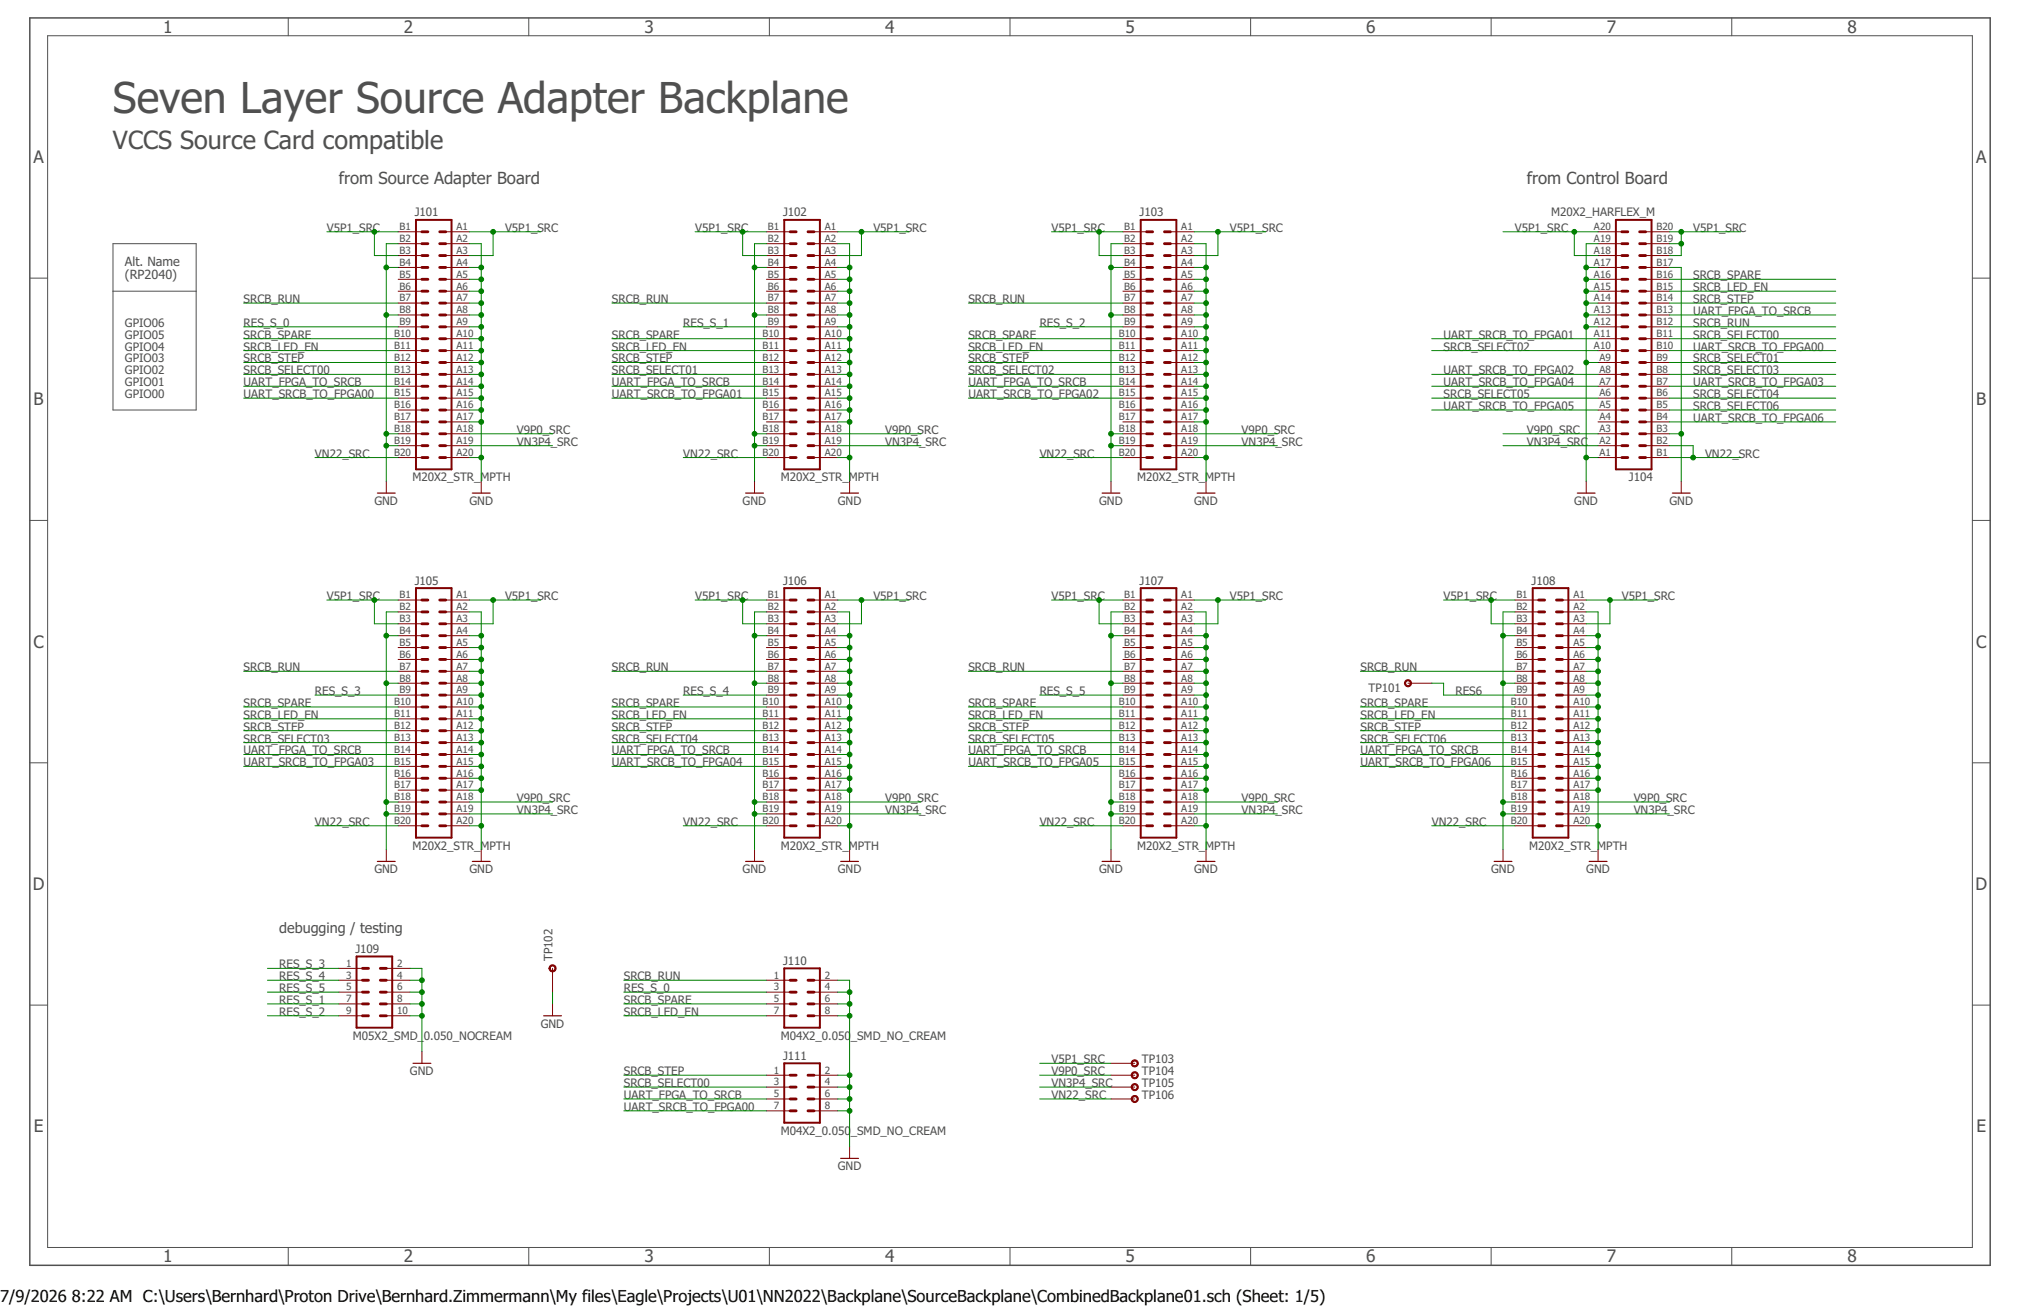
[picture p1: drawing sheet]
<svg xmlns="http://www.w3.org/2000/svg" width="432mm" height="279mm" viewBox="0 0 432 279" stroke-linecap="round" stroke-linejoin="round" font-family="sans-serif">
<defs><g id="words">
<text font-size="9.1" fill="#505050" x="24.1" y="24.2">Seven Layer Source Adapter Backplane</text>
<text font-size="5.4" fill="#505050" x="24.1" y="31.8">VCCS Source Card compatible</text>
<g font-size="3.7" fill="#505050">
<text x="34.9" y="7">1</text>
<text x="86.3" y="7">2</text>
<text x="137.8" y="7">3</text>
<text x="189.2" y="7">4</text>
<text x="240.6" y="7">5</text>
<text x="292" y="7">6</text>
<text x="343.5" y="7">7</text>
<text x="394.9" y="7">8</text>
<text x="7.2" y="34.8">A</text>
<text x="422.4" y="34.8">A</text>
<text x="7.2" y="86.6">B</text>
<text x="422.4" y="86.6">B</text>
<text x="7.2" y="138.5">C</text>
<text x="422.4" y="138.5">C</text>
<text x="7" y="190.3">D</text>
<text x="422.3" y="190.3">D</text>
<text x="7.2" y="242.1">E</text>
<text x="422.5" y="242.1">E</text>
<text x="34.9" y="269.9">1</text>
<text x="86.3" y="269.9">2</text>
<text x="137.8" y="269.9">3</text>
<text x="189.2" y="269.9">4</text>
<text x="240.6" y="269.9">5</text>
<text x="292" y="269.9">6</text>
<text x="343.5" y="269.9">7</text>
<text x="394.9" y="269.9">8</text>
</g>
<g font-size="3.6" fill="#505050">
<text x="72.4" y="39.4">from Source Adapter Board</text>
<text x="326.4" y="39.4">from Control Board</text>
</g>
<g font-size="3.5">
<text x="0" y="278.4">7/9/2026</text>
<text x="15.4" y="278.4">8:22 AM C:\Users\Bernhard\Proton Drive\Bernhard.Zimmermann\My files\Eagle\Projects\U01\NN2022\Backplane\SourceBackplane\CombinedBackplane01.sch (Sheet: 1/5)</text>
</g>
<text font-size="3.1" fill="#505050" x="59.7" y="199.4">debugging / testing</text>
<g font-size="2.7" fill="#505050">
<text x="26.7" y="56.8">Alt. Name</text>
<text x="26.7" y="59.7">(RP2040)</text>
</g>
<g font-size="2.5" fill="#505050">
<text x="88.7" y="46.2">J101</text>
<text x="167.4" y="46.2">J102</text>
<text x="243.6" y="46.2">J103</text>
<text x="331.6" y="46.2">M20X2_HARFLEX_M</text>
<text x="69.9" y="49.5">V5P1_SRC</text>
<text x="108" y="49.5">V5P1_SRC</text>
<text x="148.6" y="49.5">V5P1_SRC</text>
<text x="186.7" y="49.5">V5P1_SRC</text>
<text x="224.8" y="49.5">V5P1_SRC</text>
<text x="262.9" y="49.5">V5P1_SRC</text>
<text x="323.8" y="49.5">V5P1_SRC</text>
<text x="361.9" y="49.5">V5P1_SRC</text>
<text x="361.9" y="59.7">SRCB_SPARE</text>
<text x="52.1" y="64.8">SRCB_RUN</text>
<text x="130.8" y="64.8">SRCB_RUN</text>
<text x="207" y="64.8">SRCB_RUN</text>
<text x="361.9" y="62.2">SRCB_LED_EN</text>
<text x="361.9" y="64.8">SRCB_STEP</text>
<text x="26.7" y="69.9">GPIO06</text>
<text x="52.1" y="69.9">RES_S_0</text>
<text x="146.1" y="69.9">RES_S_1</text>
<text x="222.2" y="69.9">RES_S_2</text>
<text x="361.9" y="67.3">UART_FPGA_TO_SRCB</text>
<text x="361.9" y="69.9">SRCB_RUN</text>
<text x="26.7" y="77.5">GPIO03</text>
<text x="26.7" y="74.9">GPIO04</text>
<text x="26.7" y="72.4">GPIO05</text>
<text x="52.1" y="72.4">SRCB_SPARE</text>
<text x="52.1" y="74.9">SRCB_LED_EN</text>
<text x="52.1" y="77.5">SRCB_STEP</text>
<text x="130.8" y="72.4">SRCB_SPARE</text>
<text x="130.8" y="74.9">SRCB_LED_EN</text>
<text x="130.8" y="77.5">SRCB_STEP</text>
<text x="207" y="72.4">SRCB_SPARE</text>
<text x="207" y="74.9">SRCB_LED_EN</text>
<text x="207" y="77.5">SRCB_STEP</text>
<text x="308.6" y="72.4">UART_SRCB_TO_FPGA01</text>
<text x="308.6" y="74.9">SRCB_SELECT02</text>
<text x="361.9" y="72.4">SRCB_SELECT00</text>
<text x="361.9" y="74.9">UART_SRCB_TO_FPGA00</text>
<text x="361.9" y="77.5">SRCB_SELECT01</text>
<text x="26.7" y="82.6">GPIO01</text>
<text x="26.7" y="80">GPIO02</text>
<text x="52.1" y="82.6">UART_FPGA_TO_SRCB</text>
<text x="52.1" y="80">SRCB_SELECT00</text>
<text x="130.8" y="82.6">UART_FPGA_TO_SRCB</text>
<text x="130.8" y="80">SRCB_SELECT01</text>
<text x="207" y="82.6">UART_FPGA_TO_SRCB</text>
<text x="207" y="80">SRCB_SELECT02</text>
<text x="308.6" y="80">UART_SRCB_TO_FPGA02</text>
<text x="308.6" y="82.6">UART_SRCB_TO_FPGA04</text>
<text x="361.9" y="80">SRCB_SELECT03</text>
<text x="361.9" y="82.6">UART_SRCB_TO_FPGA03</text>
<text x="26.7" y="85.1">GPIO00</text>
<text x="52.1" y="85.1">UART_SRCB_TO_FPGA00</text>
<text x="130.8" y="85.1">UART_SRCB_TO_FPGA01</text>
<text x="207" y="85.1">UART_SRCB_TO_FPGA02</text>
<text x="308.6" y="85.1">SRCB_SELECT05</text>
<text x="308.6" y="87.6">UART_SRCB_TO_FPGA05</text>
<text x="361.9" y="85.1">SRCB_SELECT04</text>
<text x="361.9" y="87.6">SRCB_SELECT06</text>
<text x="110.5" y="95.3">VN3P4_SRC</text>
<text x="110.5" y="92.7">V9P0_SRC</text>
<text x="189.2" y="95.3">VN3P4_SRC</text>
<text x="189.2" y="92.7">V9P0_SRC</text>
<text x="265.4" y="95.3">VN3P4_SRC</text>
<text x="265.4" y="92.7">V9P0_SRC</text>
<text x="326.4" y="95.3">VN3P4_SRC</text>
<text x="326.4" y="92.7">V9P0_SRC</text>
<text x="361.9" y="90.2">UART_SRCB_TO_FPGA06</text>
<text x="67.3" y="97.8">VN22_SRC</text>
<text x="146.1" y="97.8">VN22_SRC</text>
<text x="222.2" y="97.8">VN22_SRC</text>
<text x="364.5" y="97.8">VN22_SRC</text>
<text x="80" y="108">GND</text>
<text x="88.1" y="102.9">M20X2_STR_MPTH</text>
<text x="100.3" y="108">GND</text>
<text x="158.8" y="108">GND</text>
<text x="166.9" y="102.9">M20X2_STR_MPTH</text>
<text x="179.1" y="108">GND</text>
<text x="234.9" y="108">GND</text>
<text x="243.1" y="102.9">M20X2_STR_MPTH</text>
<text x="255.3" y="108">GND</text>
<text x="336.5" y="108">GND</text>
<text x="348.2" y="102.9">J104</text>
<text x="356.8" y="108">GND</text>
<text x="88.7" y="125">J105</text>
<text x="167.4" y="125">J106</text>
<text x="243.6" y="125">J107</text>
<text x="327.4" y="125">J108</text>
<text x="69.9" y="128.3">V5P1_SRC</text>
<text x="108" y="128.3">V5P1_SRC</text>
<text x="148.6" y="128.3">V5P1_SRC</text>
<text x="186.7" y="128.3">V5P1_SRC</text>
<text x="224.8" y="128.3">V5P1_SRC</text>
<text x="262.9" y="128.3">V5P1_SRC</text>
<text x="308.6" y="128.3">V5P1_SRC</text>
<text x="346.7" y="128.3">V5P1_SRC</text>
<text x="52.1" y="143.5">SRCB_RUN</text>
<text x="130.8" y="143.5">SRCB_RUN</text>
<text x="207" y="143.5">SRCB_RUN</text>
<text x="290.8" y="143.5">SRCB_RUN</text>
<text x="67.3" y="148.6">RES_S_3</text>
<text x="146.1" y="148.6">RES_S_4</text>
<text x="222.2" y="148.6">RES_S_5</text>
<text x="292.6" y="147.8">TP101</text>
<text x="311.1" y="148.6">RES6</text>
<text x="52.1" y="151.1">SRCB_SPARE</text>
<text x="52.1" y="153.7">SRCB_LED_EN</text>
<text x="130.8" y="151.1">SRCB_SPARE</text>
<text x="130.8" y="153.7">SRCB_LED_EN</text>
<text x="207" y="151.1">SRCB_SPARE</text>
<text x="207" y="153.7">SRCB_LED_EN</text>
<text x="290.8" y="151.1">SRCB_SPARE</text>
<text x="290.8" y="153.7">SRCB_LED_EN</text>
<text x="52.1" y="156.2">SRCB_STEP</text>
<text x="52.1" y="161.3">UART_FPGA_TO_SRCB</text>
<text x="52.1" y="158.7">SRCB_SELECT03</text>
<text x="130.8" y="156.2">SRCB_STEP</text>
<text x="130.8" y="161.3">UART_FPGA_TO_SRCB</text>
<text x="130.8" y="158.7">SRCB_SELECT04</text>
<text x="207" y="156.2">SRCB_STEP</text>
<text x="207" y="161.3">UART_FPGA_TO_SRCB</text>
<text x="207" y="158.7">SRCB_SELECT05</text>
<text x="290.8" y="156.2">SRCB_STEP</text>
<text x="290.8" y="161.3">UART_FPGA_TO_SRCB</text>
<text x="290.8" y="158.7">SRCB_SELECT06</text>
<text x="52.1" y="163.8">UART_SRCB_TO_FPGA03</text>
<text x="130.8" y="163.8">UART_SRCB_TO_FPGA04</text>
<text x="207" y="163.8">UART_SRCB_TO_FPGA05</text>
<text x="290.8" y="163.8">UART_SRCB_TO_FPGA06</text>
<text x="110.5" y="174">VN3P4_SRC</text>
<text x="110.5" y="171.4">V9P0_SRC</text>
<text x="189.2" y="174">VN3P4_SRC</text>
<text x="189.2" y="171.4">V9P0_SRC</text>
<text x="265.4" y="174">VN3P4_SRC</text>
<text x="265.4" y="171.4">V9P0_SRC</text>
<text x="349.2" y="174">VN3P4_SRC</text>
<text x="349.2" y="171.4">V9P0_SRC</text>
<text x="67.3" y="176.5">VN22_SRC</text>
<text x="146.1" y="176.5">VN22_SRC</text>
<text x="222.2" y="176.5">VN22_SRC</text>
<text x="306.1" y="176.5">VN22_SRC</text>
<text x="88.1" y="181.6">M20X2_STR_MPTH</text>
<text x="166.9" y="181.6">M20X2_STR_MPTH</text>
<text x="243.1" y="181.6">M20X2_STR_MPTH</text>
<text x="326.9" y="181.6">M20X2_STR_MPTH</text>
<text x="80" y="186.7">GND</text>
<text x="100.3" y="186.7">GND</text>
<text x="158.8" y="186.7">GND</text>
<text x="179.1" y="186.7">GND</text>
<text x="234.9" y="186.7">GND</text>
<text x="255.3" y="186.7">GND</text>
<text x="318.8" y="186.7">GND</text>
<text x="339.1" y="186.7">GND</text>
<text x="76" y="203.7">J109</text>
<text x="59.7" y="209.5">RES_S_4</text>
<text x="59.7" y="207">RES_S_3</text>
<text x="118.1" y="205.5" transform="rotate(-90 118.1 205.5)">TP102</text>
<text x="133.4" y="209.5">SRCB_RUN</text>
<text x="167.4" y="206.2">J110</text>
<text x="59.7" y="212.1">RES_S_5</text>
<text x="59.7" y="214.6">RES_S_1</text>
<text x="133.4" y="214.6">SRCB_SPARE</text>
<text x="133.4" y="212.1">RES_S_0</text>
<text x="59.7" y="217.2">RES_S_2</text>
<text x="115.6" y="219.7">GND</text>
<text x="133.4" y="217.2">SRCB_LED_EN</text>
<text x="75.5" y="222.2">M05X2_SMD_</text>
<text x="90.6" y="222.2">0.050_NOCREAM</text>
<text x="166.9" y="222.2">M04X2_0.050</text>
<text x="167.4" y="226.6">J111</text>
<text x="181.9" y="222.2">_SMD_NO_CREAM</text>
<text x="224.8" y="227.3">V5P1_SRC</text>
<text x="244.1" y="227.3">TP103</text>
<text x="87.6" y="229.9">GND</text>
<text x="133.4" y="229.9">SRCB_STEP</text>
<text x="133.4" y="232.4">SRCB_SELECT00</text>
<text x="224.8" y="232.4">VN3P4_SRC</text>
<text x="224.8" y="229.9">V9P0_SRC</text>
<text x="244.1" y="229.9">TP104</text>
<text x="244.1" y="232.4">TP105</text>
<text x="133.4" y="234.9">UART_FPGA_TO_SRCB</text>
<text x="133.4" y="237.5">UART_SRCB_TO_FPGA00</text>
<text x="224.8" y="234.9">VN22_SRC</text>
<text x="244.1" y="234.9">TP106</text>
<text x="166.9" y="242.6">M04X2_0.050</text>
<text x="181.9" y="242.6">_SMD_NO_CREAM</text>
<text x="179.1" y="250.2">GND</text>
</g>
<g font-size="2.1" fill="#505050">
<text x="85.4" y="49.2">B1</text>
<text x="85.4" y="51.7">B2</text>
<text x="97.6" y="49.2">A1</text>
<text x="97.6" y="51.7">A2</text>
<text x="164.1" y="49.2">B1</text>
<text x="164.1" y="51.7">B2</text>
<text x="176.3" y="49.2">A1</text>
<text x="176.3" y="51.7">A2</text>
<text x="240.3" y="49.2">B1</text>
<text x="240.3" y="51.7">B2</text>
<text x="252.5" y="49.2">A1</text>
<text x="252.5" y="51.7">A2</text>
<text x="340.7" y="51.7">A19</text>
<text x="340.7" y="49.2">A20</text>
<text x="354.1" y="51.7">B19</text>
<text x="354.1" y="49.2">B20</text>
<text x="85.4" y="54.3">B3</text>
<text x="85.4" y="56.8">B4</text>
<text x="85.4" y="59.4">B5</text>
<text x="97.6" y="54.3">A3</text>
<text x="97.6" y="56.8">A4</text>
<text x="97.6" y="59.4">A5</text>
<text x="164.1" y="54.3">B3</text>
<text x="164.1" y="56.8">B4</text>
<text x="164.1" y="59.4">B5</text>
<text x="176.3" y="54.3">A3</text>
<text x="176.3" y="56.8">A4</text>
<text x="176.3" y="59.4">A5</text>
<text x="240.3" y="54.3">B3</text>
<text x="240.3" y="56.8">B4</text>
<text x="240.3" y="59.4">B5</text>
<text x="252.5" y="54.3">A3</text>
<text x="252.5" y="56.8">A4</text>
<text x="252.5" y="59.4">A5</text>
<text x="340.7" y="59.4">A16</text>
<text x="340.7" y="56.8">A17</text>
<text x="340.7" y="54.3">A18</text>
<text x="354.1" y="59.4">B16</text>
<text x="354.1" y="56.8">B17</text>
<text x="354.1" y="54.3">B18</text>
<text x="85.4" y="61.9">B6</text>
<text x="85.4" y="64.4">B7</text>
<text x="97.6" y="61.9">A6</text>
<text x="97.6" y="64.4">A7</text>
<text x="164.1" y="61.9">B6</text>
<text x="164.1" y="64.4">B7</text>
<text x="176.3" y="61.9">A6</text>
<text x="176.3" y="64.4">A7</text>
<text x="240.3" y="61.9">B6</text>
<text x="240.3" y="64.4">B7</text>
<text x="252.5" y="61.9">A6</text>
<text x="252.5" y="64.4">A7</text>
<text x="340.7" y="64.4">A14</text>
<text x="340.7" y="61.9">A15</text>
<text x="354.1" y="64.4">B14</text>
<text x="354.1" y="61.9">B15</text>
<text x="85.4" y="67">B8</text>
<text x="85.4" y="69.5">B9</text>
<text x="97.6" y="67">A8</text>
<text x="97.6" y="69.5">A9</text>
<text x="164.1" y="67">B8</text>
<text x="164.1" y="69.5">B9</text>
<text x="176.3" y="67">A8</text>
<text x="176.3" y="69.5">A9</text>
<text x="240.3" y="67">B8</text>
<text x="240.3" y="69.5">B9</text>
<text x="252.5" y="67">A8</text>
<text x="252.5" y="69.5">A9</text>
<text x="340.7" y="69.5">A12</text>
<text x="340.7" y="67">A13</text>
<text x="354.1" y="69.5">B12</text>
<text x="354.1" y="67">B13</text>
<text x="84.2" y="72.1">B10</text>
<text x="84.2" y="74.6">B11</text>
<text x="84.2" y="77.1">B12</text>
<text x="97.6" y="72.1">A10</text>
<text x="97.6" y="74.6">A11</text>
<text x="97.6" y="77.1">A12</text>
<text x="163" y="72.1">B10</text>
<text x="163" y="74.6">B11</text>
<text x="163" y="77.1">B12</text>
<text x="176.3" y="72.1">A10</text>
<text x="176.3" y="74.6">A11</text>
<text x="176.3" y="77.1">A12</text>
<text x="239.2" y="72.1">B10</text>
<text x="239.2" y="74.6">B11</text>
<text x="239.2" y="77.1">B12</text>
<text x="252.5" y="72.1">A10</text>
<text x="252.5" y="74.6">A11</text>
<text x="252.5" y="77.1">A12</text>
<text x="340.7" y="74.6">A10</text>
<text x="340.7" y="72.1">A11</text>
<text x="341.9" y="77.1">A9</text>
<text x="354.1" y="77.1">B9</text>
<text x="354.1" y="74.6">B10</text>
<text x="354.1" y="72.1">B11</text>
<text x="84.2" y="79.7">B13</text>
<text x="84.2" y="82.2">B14</text>
<text x="97.6" y="79.7">A13</text>
<text x="97.6" y="82.2">A14</text>
<text x="163" y="79.7">B13</text>
<text x="163" y="82.2">B14</text>
<text x="176.3" y="79.7">A13</text>
<text x="176.3" y="82.2">A14</text>
<text x="239.2" y="79.7">B13</text>
<text x="239.2" y="82.2">B14</text>
<text x="252.5" y="79.7">A13</text>
<text x="252.5" y="82.2">A14</text>
<text x="341.9" y="82.2">A7</text>
<text x="341.9" y="79.7">A8</text>
<text x="354.1" y="82.2">B7</text>
<text x="354.1" y="79.7">B8</text>
<text x="84.2" y="84.7">B15</text>
<text x="84.2" y="87.3">B16</text>
<text x="84.2" y="89.8">B17</text>
<text x="97.6" y="84.7">A15</text>
<text x="97.6" y="87.3">A16</text>
<text x="97.6" y="89.8">A17</text>
<text x="163" y="84.7">B15</text>
<text x="163" y="87.3">B16</text>
<text x="163" y="89.8">B17</text>
<text x="176.3" y="84.7">A15</text>
<text x="176.3" y="87.3">A16</text>
<text x="176.3" y="89.8">A17</text>
<text x="239.2" y="84.7">B15</text>
<text x="239.2" y="87.3">B16</text>
<text x="239.2" y="89.8">B17</text>
<text x="252.5" y="84.7">A15</text>
<text x="252.5" y="87.3">A16</text>
<text x="252.5" y="89.8">A17</text>
<text x="341.9" y="89.8">A4</text>
<text x="341.9" y="87.3">A5</text>
<text x="341.9" y="84.7">A6</text>
<text x="354.1" y="89.8">B4</text>
<text x="354.1" y="87.3">B5</text>
<text x="354.1" y="84.7">B6</text>
<text x="84.2" y="92.4">B18</text>
<text x="84.2" y="94.9">B19</text>
<text x="97.6" y="92.4">A18</text>
<text x="97.6" y="94.9">A19</text>
<text x="163" y="92.4">B18</text>
<text x="163" y="94.9">B19</text>
<text x="176.3" y="92.4">A18</text>
<text x="176.3" y="94.9">A19</text>
<text x="239.2" y="92.4">B18</text>
<text x="239.2" y="94.9">B19</text>
<text x="252.5" y="92.4">A18</text>
<text x="252.5" y="94.9">A19</text>
<text x="341.9" y="94.9">A2</text>
<text x="341.9" y="92.4">A3</text>
<text x="354.1" y="94.9">B2</text>
<text x="354.1" y="92.4">B3</text>
<text x="84.2" y="97.4">B20</text>
<text x="97.6" y="97.4">A20</text>
<text x="163" y="97.4">B20</text>
<text x="176.3" y="97.4">A20</text>
<text x="239.2" y="97.4">B20</text>
<text x="252.5" y="97.4">A20</text>
<text x="341.9" y="97.4">A1</text>
<text x="354.1" y="97.4">B1</text>
<text x="85.4" y="127.9">B1</text>
<text x="85.4" y="130.5">B2</text>
<text x="97.6" y="127.9">A1</text>
<text x="97.6" y="130.5">A2</text>
<text x="164.1" y="127.9">B1</text>
<text x="164.1" y="130.5">B2</text>
<text x="176.3" y="127.9">A1</text>
<text x="176.3" y="130.5">A2</text>
<text x="240.3" y="127.9">B1</text>
<text x="240.3" y="130.5">B2</text>
<text x="252.5" y="127.9">A1</text>
<text x="252.5" y="130.5">A2</text>
<text x="324.1" y="127.9">B1</text>
<text x="324.1" y="130.5">B2</text>
<text x="336.3" y="127.9">A1</text>
<text x="336.3" y="130.5">A2</text>
<text x="85.4" y="133">B3</text>
<text x="85.4" y="135.5">B4</text>
<text x="97.6" y="133">A3</text>
<text x="97.6" y="135.5">A4</text>
<text x="164.1" y="133">B3</text>
<text x="164.1" y="135.5">B4</text>
<text x="176.3" y="133">A3</text>
<text x="176.3" y="135.5">A4</text>
<text x="240.3" y="133">B3</text>
<text x="240.3" y="135.5">B4</text>
<text x="252.5" y="133">A3</text>
<text x="252.5" y="135.5">A4</text>
<text x="324.1" y="133">B3</text>
<text x="324.1" y="135.5">B4</text>
<text x="336.3" y="133">A3</text>
<text x="336.3" y="135.5">A4</text>
<text x="85.4" y="138.1">B5</text>
<text x="85.4" y="140.6">B6</text>
<text x="85.4" y="143.2">B7</text>
<text x="97.6" y="138.1">A5</text>
<text x="97.6" y="140.6">A6</text>
<text x="97.6" y="143.2">A7</text>
<text x="164.1" y="138.1">B5</text>
<text x="164.1" y="140.6">B6</text>
<text x="164.1" y="143.2">B7</text>
<text x="176.3" y="138.1">A5</text>
<text x="176.3" y="140.6">A6</text>
<text x="176.3" y="143.2">A7</text>
<text x="240.3" y="138.1">B5</text>
<text x="240.3" y="140.6">B6</text>
<text x="240.3" y="143.2">B7</text>
<text x="252.5" y="138.1">A5</text>
<text x="252.5" y="140.6">A6</text>
<text x="252.5" y="143.2">A7</text>
<text x="324.1" y="138.1">B5</text>
<text x="324.1" y="140.6">B6</text>
<text x="324.1" y="143.2">B7</text>
<text x="336.3" y="138.1">A5</text>
<text x="336.3" y="140.6">A6</text>
<text x="336.3" y="143.2">A7</text>
<text x="85.4" y="145.7">B8</text>
<text x="85.4" y="148.2">B9</text>
<text x="97.6" y="145.7">A8</text>
<text x="97.6" y="148.2">A9</text>
<text x="164.1" y="145.7">B8</text>
<text x="164.1" y="148.2">B9</text>
<text x="176.3" y="145.7">A8</text>
<text x="176.3" y="148.2">A9</text>
<text x="240.3" y="145.7">B8</text>
<text x="240.3" y="148.2">B9</text>
<text x="252.5" y="145.7">A8</text>
<text x="252.5" y="148.2">A9</text>
<text x="324.1" y="145.7">B8</text>
<text x="324.1" y="148.2">B9</text>
<text x="336.3" y="145.7">A8</text>
<text x="336.3" y="148.2">A9</text>
<text x="84.2" y="150.8">B10</text>
<text x="84.2" y="153.3">B11</text>
<text x="84.2" y="155.9">B12</text>
<text x="97.6" y="150.8">A10</text>
<text x="97.6" y="153.3">A11</text>
<text x="97.6" y="155.9">A12</text>
<text x="163" y="150.8">B10</text>
<text x="163" y="153.3">B11</text>
<text x="163" y="155.9">B12</text>
<text x="176.3" y="150.8">A10</text>
<text x="176.3" y="153.3">A11</text>
<text x="176.3" y="155.9">A12</text>
<text x="239.2" y="150.8">B10</text>
<text x="239.2" y="153.3">B11</text>
<text x="239.2" y="155.9">B12</text>
<text x="252.5" y="150.8">A10</text>
<text x="252.5" y="153.3">A11</text>
<text x="252.5" y="155.9">A12</text>
<text x="323" y="150.8">B10</text>
<text x="323" y="153.3">B11</text>
<text x="323" y="155.9">B12</text>
<text x="336.3" y="150.8">A10</text>
<text x="336.3" y="153.3">A11</text>
<text x="336.3" y="155.9">A12</text>
<text x="84.2" y="158.4">B13</text>
<text x="84.2" y="160.9">B14</text>
<text x="97.6" y="158.4">A13</text>
<text x="97.6" y="160.9">A14</text>
<text x="163" y="158.4">B13</text>
<text x="163" y="160.9">B14</text>
<text x="176.3" y="158.4">A13</text>
<text x="176.3" y="160.9">A14</text>
<text x="239.2" y="158.4">B13</text>
<text x="239.2" y="160.9">B14</text>
<text x="252.5" y="158.4">A13</text>
<text x="252.5" y="160.9">A14</text>
<text x="323" y="158.4">B13</text>
<text x="323" y="160.9">B14</text>
<text x="336.3" y="158.4">A13</text>
<text x="336.3" y="160.9">A14</text>
<text x="84.2" y="163.5">B15</text>
<text x="84.2" y="166">B16</text>
<text x="97.6" y="163.5">A15</text>
<text x="97.6" y="166">A16</text>
<text x="163" y="163.5">B15</text>
<text x="163" y="166">B16</text>
<text x="176.3" y="163.5">A15</text>
<text x="176.3" y="166">A16</text>
<text x="239.2" y="163.5">B15</text>
<text x="239.2" y="166">B16</text>
<text x="252.5" y="163.5">A15</text>
<text x="252.5" y="166">A16</text>
<text x="323" y="163.5">B15</text>
<text x="323" y="166">B16</text>
<text x="336.3" y="163.5">A15</text>
<text x="336.3" y="166">A16</text>
<text x="84.2" y="168.6">B17</text>
<text x="84.2" y="171.1">B18</text>
<text x="84.2" y="173.6">B19</text>
<text x="97.6" y="168.6">A17</text>
<text x="97.6" y="171.1">A18</text>
<text x="97.6" y="173.6">A19</text>
<text x="163" y="168.6">B17</text>
<text x="163" y="171.1">B18</text>
<text x="163" y="173.6">B19</text>
<text x="176.3" y="168.6">A17</text>
<text x="176.3" y="171.1">A18</text>
<text x="176.3" y="173.6">A19</text>
<text x="239.2" y="168.6">B17</text>
<text x="239.2" y="171.1">B18</text>
<text x="239.2" y="173.6">B19</text>
<text x="252.5" y="168.6">A17</text>
<text x="252.5" y="171.1">A18</text>
<text x="252.5" y="173.6">A19</text>
<text x="323" y="168.6">B17</text>
<text x="323" y="171.1">B18</text>
<text x="323" y="173.6">B19</text>
<text x="336.3" y="168.6">A17</text>
<text x="336.3" y="171.1">A18</text>
<text x="336.3" y="173.6">A19</text>
<text x="84.2" y="176.2">B20</text>
<text x="97.6" y="176.2">A20</text>
<text x="163" y="176.2">B20</text>
<text x="176.3" y="176.2">A20</text>
<text x="239.2" y="176.2">B20</text>
<text x="252.5" y="176.2">A20</text>
<text x="323" y="176.2">B20</text>
<text x="336.3" y="176.2">A20</text>
<text x="74" y="206.6">1</text>
<text x="74" y="209.2">3</text>
<text x="84.9" y="206.6">2</text>
<text x="84.9" y="209.2">4</text>
<text x="165.4" y="209.2">1</text>
<text x="176.3" y="209.2">2</text>
<text x="74" y="211.7">5</text>
<text x="74" y="214.3">7</text>
<text x="84.9" y="211.7">6</text>
<text x="84.9" y="214.3">8</text>
<text x="165.4" y="211.7">3</text>
<text x="165.4" y="214.3">5</text>
<text x="176.3" y="211.7">4</text>
<text x="176.3" y="214.3">6</text>
<text x="74" y="216.8">9</text>
<text x="84.9" y="216.8">10</text>
<text x="165.4" y="216.8">7</text>
<text x="176.3" y="216.8">8</text>
<text x="165.4" y="229.5">1</text>
<text x="165.4" y="232">3</text>
<text x="176.3" y="229.5">2</text>
<text x="176.3" y="232">4</text>
<text x="165.4" y="234.6">5</text>
<text x="165.4" y="237.1">7</text>
<text x="176.3" y="234.6">6</text>
<text x="176.3" y="237.1">8</text>
</g>
</g></defs>
<path d="M6.4 3.8h419v266.7h-419z" fill="none" stroke="#505050" stroke-width=".32"/>
<g fill="none" stroke="#505050" stroke-width=".21">
<path d="M10.2 7.6h411.4v259.1h-411.4zM61.6 3.8v3.8M113 3.8v3.8M164.5 3.8v3.8M215.9 3.8v3.8M267.3 3.8v3.8M318.7 3.8v3.8M370.2 3.8v3.8M6.4 59.5h3.8M24.2 52.1h17.7v35.6h-17.7zM421.6 59.5h3.8M24.2 62.3h17.7"/>
<path d="M6.4 111.3h3.8M421.6 111.3h3.8M6.4 163.1h3.8M421.6 163.1h3.8M6.4 214.9h3.8M421.6 214.9h3.8M61.6 266.7v3.8M113 266.7v3.8M164.5 266.7v3.8M215.9 266.7v3.8M267.3 266.7v3.8M318.7 266.7v3.8"/>
<path d="M370.2 266.7v3.8"/>
</g>
<g fill="none" stroke="#800000" stroke-width=".25">
<path d="M80.7 105.4h3.8M101 105.4h3.8M159.4 105.4h3.8M179.7 105.4h3.8M235.6 105.4h3.8M255.9 105.4h3.8M337.2 105.4h3.8M357.5 105.4h3.8M80.7 184.1h3.8M101 184.1h3.8M159.4 184.1h3.8M179.7 184.1h3.8"/>
<path d="M235.6 184.1h3.8M255.9 184.1h3.8M319.4 184.1h3.8M339.7 184.1h3.8M116.2 217.1h3.8M88.3 227.3h3.8M179.7 247.6h3.8"/>
</g>
<g fill="none" stroke="#800000" stroke-width=".21">
<path d="M85.1 59.7h5.1M85.1 57.2h5.1M85.1 54.6h5.1M85.1 52.1h5.1M85.1 49.6h5.1M95.3 59.7h5M95.3 57.2h5M95.3 54.6h5M95.3 52.1h5M95.3 49.6h5M163.8 59.7h5.1M163.8 57.2h5.1"/>
<path d="M163.8 54.6h5.1M163.8 52.1h5.1M163.8 49.6h5.1M174 59.7h5.1M174 57.2h5.1M174 54.6h5.1M174 52.1h5.1M174 49.6h5.1M240 59.7h5.1M240 57.2h5.1M240 54.6h5.1M240 52.1h5.1"/>
<path d="M240 49.6h5.1M250.2 59.7h5.1M250.2 57.2h5.1M250.2 54.6h5.1M250.2 52.1h5.1M250.2 49.6h5.1M341.6 59.7h5.1M341.6 57.2h5.1M341.6 54.6h5.1M341.6 52.1h5.1M341.6 49.6h5.1M351.8 59.7h5"/>
<path d="M351.8 57.2h5M351.8 54.6h5M351.8 52.1h5M351.8 49.6h5M85.1 77.5h5.1M85.1 75h5.1M85.1 72.4h5.1M85.1 69.9h5.1M85.1 67.3h5.1M85.1 64.8h5.1M85.1 62.3h5.1M95.3 77.5h5"/>
<path d="M95.3 75h5M95.3 72.4h5M95.3 69.9h5M95.3 67.3h5M95.3 64.8h5M95.3 62.3h5M163.8 77.5h5.1M163.8 75h5.1M163.8 72.4h5.1M163.8 69.9h5.1M163.8 67.3h5.1M163.8 64.8h5.1"/>
<path d="M163.8 62.3h5.1M174 77.5h5.1M174 75h5.1M174 72.4h5.1M174 69.9h5.1M174 67.3h5.1M174 64.8h5.1M174 62.3h5.1M240 77.5h5.1M240 75h5.1M240 72.4h5.1M240 69.9h5.1"/>
<path d="M240 67.3h5.1M240 64.8h5.1M240 62.3h5.1M250.2 77.5h5.1M250.2 75h5.1M250.2 72.4h5.1M250.2 69.9h5.1M250.2 67.3h5.1M250.2 64.8h5.1M250.2 62.3h5.1M341.6 77.5h5.1M341.6 75h5.1"/>
<path d="M341.6 72.4h5.1M341.6 69.9h5.1M341.6 67.3h5.1M341.6 64.8h5.1M341.6 62.3h5.1M351.8 77.5h5M351.8 75h5M351.8 72.4h5M351.8 69.9h5M351.8 67.3h5M351.8 64.8h5M351.8 62.3h5"/>
<path d="M85.1 97.8h5.1M85.1 95.3h5.1M85.1 92.7h5.1M85.1 90.2h5.1M85.1 87.7h5.1M85.1 85.1h5.1M85.1 82.6h5.1M85.1 80h5.1M95.3 97.8h5M95.3 95.3h5M95.3 92.7h5M95.3 90.2h5"/>
<path d="M95.3 87.7h5M95.3 85.1h5M95.3 82.6h5M95.3 80h5M163.8 97.8h5.1M163.8 95.3h5.1M163.8 92.7h5.1M163.8 90.2h5.1M163.8 87.7h5.1M163.8 85.1h5.1M163.8 82.6h5.1M163.8 80h5.1"/>
<path d="M174 97.8h5.1M174 95.3h5.1M174 92.7h5.1M174 90.2h5.1M174 87.7h5.1M174 85.1h5.1M174 82.6h5.1M174 80h5.1M240 97.8h5.1M240 95.3h5.1M240 92.7h5.1M240 90.2h5.1"/>
<path d="M240 87.7h5.1M240 85.1h5.1M240 82.6h5.1M240 80h5.1M250.2 97.8h5.1M250.2 95.3h5.1M250.2 92.7h5.1M250.2 90.2h5.1M250.2 87.7h5.1M250.2 85.1h5.1M250.2 82.6h5.1M250.2 80h5.1"/>
<path d="M341.6 97.8h5.1M341.6 95.3h5.1M341.6 92.7h5.1M341.6 90.2h5.1M341.6 87.7h5.1M341.6 85.1h5.1M341.6 82.6h5.1M341.6 80h5.1M351.8 97.8h5M351.8 95.3h5M351.8 92.7h5M351.8 90.2h5"/>
<path d="M351.8 87.7h5M351.8 85.1h5M351.8 82.6h5M351.8 80h5M82.6 102.9v2.5M102.9 102.9v2.5M161.3 102.9v2.5M181.6 102.9v2.5M237.5 102.9v2.5M257.8 102.9v2.5M339.1 102.9v2.5M359.4 102.9v2.5"/>
<path d="M85.1 128.3h5.1M85.1 130.8h5.1M85.1 133.3h5.1M85.1 135.9h5.1M85.1 138.4h5.1M95.3 128.3h5M95.3 130.8h5M95.3 133.3h5M95.3 135.9h5M95.3 138.4h5M163.8 128.3h5.1M163.8 130.8h5.1"/>
<path d="M163.8 133.3h5.1M163.8 135.9h5.1M163.8 138.4h5.1M174 128.3h5.1M174 130.8h5.1M174 133.3h5.1M174 135.9h5.1M174 138.4h5.1M240 128.3h5.1M240 130.8h5.1M240 133.3h5.1M240 135.9h5.1"/>
<path d="M240 138.4h5.1M250.2 128.3h5.1M250.2 130.8h5.1M250.2 133.3h5.1M250.2 135.9h5.1M250.2 138.4h5.1M323.8 128.3h5.1M323.8 130.8h5.1M323.8 133.3h5.1M323.8 135.9h5.1M323.8 138.4h5.1M334 128.3h5.1"/>
<path d="M334 130.8h5.1M334 133.3h5.1M334 135.9h5.1M334 138.4h5.1M85.1 141h5.1M85.1 143.5h5.1M85.1 146h5.1M85.1 148.6h5.1M85.1 151.1h5.1M85.1 153.7h5.1M85.1 156.2h5.1M85.1 158.7h5.1"/>
<path d="M95.3 141h5M95.3 143.5h5M95.3 146h5M95.3 148.6h5M95.3 151.1h5M95.3 153.7h5M95.3 156.2h5M95.3 158.7h5M163.8 141h5.1M163.8 143.5h5.1M163.8 146h5.1M163.8 148.6h5.1"/>
<path d="M163.8 151.1h5.1M163.8 153.7h5.1M163.8 156.2h5.1M163.8 158.7h5.1M174 141h5.1M174 143.5h5.1M174 146h5.1M174 148.6h5.1M174 151.1h5.1M174 153.7h5.1M174 156.2h5.1M174 158.7h5.1"/>
<path d="M240 141h5.1M240 143.5h5.1M240 146h5.1M240 148.6h5.1M240 151.1h5.1M240 153.7h5.1M240 156.2h5.1M240 158.7h5.1M250.2 141h5.1M250.2 143.5h5.1M250.2 146h5.1M250.2 148.6h5.1"/>
<path d="M250.2 151.1h5.1M250.2 153.7h5.1M250.2 156.2h5.1M250.2 158.7h5.1M301 146h5M323.8 141h5.1M323.8 143.5h5.1M323.8 146h5.1M323.8 148.6h5.1M323.8 151.1h5.1M323.8 153.7h5.1M323.8 156.2h5.1"/>
<path d="M323.8 158.7h5.1M334 141h5.1M334 143.5h5.1M334 146h5.1M334 148.6h5.1M334 151.1h5.1M334 153.7h5.1M334 156.2h5.1M334 158.7h5.1M85.1 161.3h5.1M85.1 163.8h5.1M85.1 166.4h5.1"/>
<path d="M85.1 168.9h5.1M85.1 171.4h5.1M85.1 174h5.1M85.1 176.5h5.1M95.3 161.3h5M95.3 163.8h5M95.3 166.4h5M95.3 168.9h5M95.3 171.4h5M95.3 174h5M95.3 176.5h5M163.8 161.3h5.1"/>
<path d="M163.8 163.8h5.1M163.8 166.4h5.1M163.8 168.9h5.1M163.8 171.4h5.1M163.8 174h5.1M163.8 176.5h5.1M174 161.3h5.1M174 163.8h5.1M174 166.4h5.1M174 168.9h5.1M174 171.4h5.1M174 174h5.1"/>
<path d="M174 176.5h5.1M240 161.3h5.1M240 163.8h5.1M240 166.4h5.1M240 168.9h5.1M240 171.4h5.1M240 174h5.1M240 176.5h5.1M250.2 161.3h5.1M250.2 163.8h5.1M250.2 166.4h5.1M250.2 168.9h5.1"/>
<path d="M250.2 171.4h5.1M250.2 174h5.1M250.2 176.5h5.1M323.8 161.3h5.1M323.8 163.8h5.1M323.8 166.4h5.1M323.8 168.9h5.1M323.8 171.4h5.1M323.8 174h5.1M323.8 176.5h5.1M334 161.3h5.1M334 163.8h5.1"/>
<path d="M334 166.4h5.1M334 168.9h5.1M334 171.4h5.1M334 174h5.1M334 176.5h5.1M82.6 181.6v2.5M102.9 181.6v2.5M161.3 181.6v2.5M181.6 181.6v2.5M237.5 181.6v2.5M257.8 181.6v2.5M321.3 181.6v2.5"/>
<path d="M341.6 181.6v2.5M72.4 207h5.1M72.4 209.5h5.1M72.4 212.1h5.1M72.4 214.6h5.1M72.4 217.1h5.1M82.6 207h5.1M82.6 209.5h5.1M82.6 212.1h5.1M82.6 214.6h5.1M82.6 217.1h5.1M118.1 207v5.1"/>
<path d="M118.1 214.6v2.5M163.8 209.5h5.1M163.8 212.1h5.1M163.8 214.6h5.1M163.8 217.1h5.1M174 209.5h5.1M174 212.1h5.1M174 214.6h5.1M174 217.1h5.1M90.2 224.8v2.5M163.8 229.8h5.1M163.8 232.4h5.1"/>
<path d="M163.8 234.9h5.1M163.8 237.5h5.1M174 229.8h5.1M174 232.4h5.1M174 234.9h5.1M174 237.5h5.1M237.5 229.8h5.1M237.5 232.4h5.1M237.5 234.9h5.1M237.5 227.3h5.1M181.6 245.1v2.5"/>
</g>
<g fill="none" stroke="#800000" stroke-width=".61">
<path d="M90.2 59.7h1.3M90.2 57.2h1.3M90.2 54.6h1.3M90.2 52.1h1.3M90.2 49.6h1.3M94 59.7h1.3M94 57.2h1.3M94 54.6h1.3M94 52.1h1.3M94 49.6h1.3M168.9 59.7h1.3M168.9 57.2h1.3"/>
<path d="M168.9 54.6h1.3M168.9 52.1h1.3M168.9 49.6h1.3M172.7 59.7h1.3M172.7 57.2h1.3M172.7 54.6h1.3M172.7 52.1h1.3M172.7 49.6h1.3M245.1 59.7h1.3M245.1 57.2h1.3M245.1 54.6h1.3M245.1 52.1h1.3"/>
<path d="M245.1 49.6h1.3M248.9 59.7h1.3M248.9 57.2h1.3M248.9 54.6h1.3M248.9 52.1h1.3M248.9 49.6h1.3M346.7 59.7h1.3M346.7 57.2h1.3M346.7 54.6h1.3M346.7 52.1h1.3M346.7 49.6h1.3M350.5 59.7h1.3"/>
<path d="M350.5 57.2h1.3M350.5 54.6h1.3M350.5 52.1h1.3M350.5 49.6h1.3M90.2 77.5h1.3M90.2 75h1.3M90.2 67.3h1.3M90.2 69.9h1.3M90.2 72.4h1.3M90.2 64.8h1.3M90.2 62.3h1.3M94 77.5h1.3"/>
<path d="M94 75h1.3M94 67.3h1.3M94 69.9h1.3M94 72.4h1.3M94 64.8h1.3M94 62.3h1.3M168.9 77.5h1.3M168.9 75h1.3M168.9 67.3h1.3M168.9 69.9h1.3M168.9 72.4h1.3M168.9 64.8h1.3"/>
<path d="M168.9 62.3h1.3M172.7 77.5h1.3M172.7 75h1.3M172.7 67.3h1.3M172.7 69.9h1.3M172.7 72.4h1.3M172.7 64.8h1.3M172.7 62.3h1.3M245.1 77.5h1.3M245.1 75h1.3M245.1 67.3h1.3M245.1 69.9h1.3"/>
<path d="M245.1 72.4h1.3M245.1 64.8h1.3M245.1 62.3h1.3M248.9 77.5h1.3M248.9 75h1.3M248.9 67.3h1.3M248.9 69.9h1.3M248.9 72.4h1.3M248.9 64.8h1.3M248.9 62.3h1.3M346.7 77.5h1.3M346.7 75h1.3"/>
<path d="M346.7 67.3h1.3M346.7 69.9h1.3M346.7 72.4h1.3M346.7 64.8h1.3M346.7 62.3h1.3M350.5 77.5h1.3M350.5 75h1.3M350.5 67.3h1.3M350.5 69.9h1.3M350.5 72.4h1.3M350.5 64.8h1.3M350.5 62.3h1.3"/>
<path d="M90.2 92.7h1.3M90.2 95.3h1.3M90.2 97.8h1.3M90.2 90.2h1.3M90.2 87.7h1.3M90.2 85.1h1.3M90.2 82.6h1.3M90.2 80h1.3M94 92.7h1.3M94 95.3h1.3M94 97.8h1.3M94 90.2h1.3"/>
<path d="M94 87.7h1.3M94 85.1h1.3M94 82.6h1.3M94 80h1.3M168.9 92.7h1.3M168.9 95.3h1.3M168.9 97.8h1.3M168.9 90.2h1.3M168.9 87.7h1.3M168.9 85.1h1.3M168.9 82.6h1.3M168.9 80h1.3"/>
<path d="M172.7 92.7h1.3M172.7 95.3h1.3M172.7 97.8h1.3M172.7 90.2h1.3M172.7 87.7h1.3M172.7 85.1h1.3M172.7 82.6h1.3M172.7 80h1.3M245.1 92.7h1.3M245.1 95.3h1.3M245.1 97.8h1.3M245.1 90.2h1.3"/>
<path d="M245.1 87.7h1.3M245.1 85.1h1.3M245.1 82.6h1.3M245.1 80h1.3M248.9 92.7h1.3M248.9 95.3h1.3M248.9 97.8h1.3M248.9 90.2h1.3M248.9 87.7h1.3M248.9 85.1h1.3M248.9 82.6h1.3M248.9 80h1.3"/>
<path d="M346.7 92.7h1.3M346.7 95.3h1.3M346.7 97.8h1.3M346.7 90.2h1.3M346.7 87.7h1.3M346.7 85.1h1.3M346.7 82.6h1.3M346.7 80h1.3M350.5 92.7h1.3M350.5 95.3h1.3M350.5 97.8h1.3M350.5 90.2h1.3"/>
<path d="M350.5 87.7h1.3M350.5 85.1h1.3M350.5 82.6h1.3M350.5 80h1.3M90.2 133.3h1.3M90.2 130.8h1.3M90.2 128.3h1.3M90.2 135.9h1.3M90.2 138.4h1.3M94 133.3h1.3M94 130.8h1.3M94 128.3h1.3"/>
<path d="M94 135.9h1.3M94 138.4h1.3M168.9 133.3h1.3M168.9 130.8h1.3M168.9 128.3h1.3M168.9 135.9h1.3M168.9 138.4h1.3M172.7 133.3h1.3M172.7 130.8h1.3M172.7 128.3h1.3M172.7 135.9h1.3M172.7 138.4h1.3"/>
<path d="M245.1 133.3h1.3M245.1 130.8h1.3M245.1 128.3h1.3M245.1 135.9h1.3M245.1 138.4h1.3M248.9 133.3h1.3M248.9 130.8h1.3M248.9 128.3h1.3M248.9 135.9h1.3M248.9 138.4h1.3M328.9 133.3h1.3M328.9 130.8h1.3"/>
<path d="M328.9 128.3h1.3M328.9 135.9h1.3M328.9 138.4h1.3M332.7 133.3h1.3M332.7 130.8h1.3M332.7 128.3h1.3M332.7 135.9h1.3M332.7 138.4h1.3M90.2 141h1.3M90.2 143.5h1.3M90.2 146h1.3M90.2 148.6h1.3"/>
<path d="M90.2 151.1h1.3M90.2 158.7h1.3M90.2 156.2h1.3M90.2 153.7h1.3M94 141h1.3M94 143.5h1.3M94 146h1.3M94 148.6h1.3M94 151.1h1.3M94 158.7h1.3M94 156.2h1.3M94 153.7h1.3"/>
<path d="M168.9 141h1.3M168.9 143.5h1.3M168.9 146h1.3M168.9 148.6h1.3M168.9 151.1h1.3M168.9 158.7h1.3M168.9 156.2h1.3M168.9 153.7h1.3M172.7 141h1.3M172.7 143.5h1.3M172.7 146h1.3M172.7 148.6h1.3"/>
<path d="M172.7 151.1h1.3M172.7 158.7h1.3M172.7 156.2h1.3M172.7 153.7h1.3M245.1 141h1.3M245.1 143.5h1.3M245.1 146h1.3M245.1 148.6h1.3M245.1 151.1h1.3M245.1 158.7h1.3M245.1 156.2h1.3M245.1 153.7h1.3"/>
<path d="M248.9 141h1.3M248.9 143.5h1.3M248.9 146h1.3M248.9 148.6h1.3M248.9 151.1h1.3M248.9 158.7h1.3M248.9 156.2h1.3M248.9 153.7h1.3M328.9 141h1.3M328.9 143.5h1.3M328.9 146h1.3M328.9 148.6h1.3"/>
<path d="M328.9 151.1h1.3M328.9 158.7h1.3M328.9 156.2h1.3M328.9 153.7h1.3M332.7 141h1.3M332.7 143.5h1.3M332.7 146h1.3M332.7 148.6h1.3M332.7 151.1h1.3M332.7 158.7h1.3M332.7 156.2h1.3M332.7 153.7h1.3"/>
<path d="M90.2 161.3h1.3M90.2 163.8h1.3M90.2 166.4h1.3M90.2 168.9h1.3M90.2 171.4h1.3M90.2 174h1.3M90.2 176.5h1.3M94 161.3h1.3M94 163.8h1.3M94 166.4h1.3M94 168.9h1.3M94 171.4h1.3"/>
<path d="M94 174h1.3M94 176.5h1.3M168.9 161.3h1.3M168.9 163.8h1.3M168.9 166.4h1.3M168.9 168.9h1.3M168.9 171.4h1.3M168.9 174h1.3M168.9 176.5h1.3M172.7 161.3h1.3M172.7 163.8h1.3M172.7 166.4h1.3"/>
<path d="M172.7 168.9h1.3M172.7 171.4h1.3M172.7 174h1.3M172.7 176.5h1.3M245.1 161.3h1.3M245.1 163.8h1.3M245.1 166.4h1.3M245.1 168.9h1.3M245.1 171.4h1.3M245.1 174h1.3M245.1 176.5h1.3M248.9 161.3h1.3"/>
<path d="M248.9 163.8h1.3M248.9 166.4h1.3M248.9 168.9h1.3M248.9 171.4h1.3M248.9 174h1.3M248.9 176.5h1.3M328.9 161.3h1.3M328.9 163.8h1.3M328.9 166.4h1.3M328.9 168.9h1.3M328.9 171.4h1.3M328.9 174h1.3"/>
<path d="M328.9 176.5h1.3M332.7 161.3h1.3M332.7 163.8h1.3M332.7 166.4h1.3M332.7 168.9h1.3M332.7 171.4h1.3M332.7 174h1.3M332.7 176.5h1.3M77.5 212.1h1.3M77.5 209.5h1.3M77.5 207h1.3M77.5 214.6h1.3"/>
<path d="M77.5 217.1h1.3M81.3 212.1h1.3M81.3 209.5h1.3M81.3 207h1.3M81.3 214.6h1.3M81.3 217.1h1.3M168.9 212.1h1.3M168.9 209.5h1.3M168.9 214.6h1.3M168.9 217.1h1.3M172.7 212.1h1.3M172.7 209.5h1.3"/>
<path d="M172.7 214.6h1.3M172.7 217.1h1.3M168.9 234.9h1.3M168.9 232.4h1.3M168.9 229.8h1.3M168.9 237.5h1.3M172.7 234.9h1.3M172.7 232.4h1.3M172.7 229.8h1.3M172.7 237.5h1.3"/>
</g>
<path d="M88.9 47h7.6v53.3h-7.6zM167.6 47h7.7v53.3h-7.7zM243.8 47h7.7v53.3h-7.7zM345.4 47h7.6v53.3h-7.6zM88.9 125.7h7.6v53.4h-7.6zM167.6 125.7h7.7v53.4h-7.7zM243.8 125.7h7.7v53.4h-7.7zM327.6 125.7h7.7v53.4h-7.7zM76.2 204.5h7.6v15.2h-7.6zM167.6 207h7.7v12.7h-7.7zM167.6 227.3h7.7v12.7h-7.7z" fill="none" stroke="#800000" stroke-width=".42"/>
<g fill="#800000" stroke="#800000" stroke-width=".21">
<path d="M300.4 145.6a.76 .76 0 0 1 1.2 .1 .76 .76 0 0 1-.4 1.1 .76 .76 0 0 1-1-.8h.3a.51 .51 0 0 1 .6-.5 .51 .51 0 0 1 .2 .9 .51 .51 0 0 1-.8-.2v-.2h-.3z" fill-rule="evenodd"/>
<path d="M117.5 206.5a.76 .76 0 0 1 1.3 .1 .76 .76 0 0 1-.5 1.1 .76 .76 0 0 1-1-.7h.3a.51 .51 0 0 1 .7-.5 .51 .51 0 0 1 .2 .8 .51 .51 0 0 1-.9-.1v-.2h-.3z" fill-rule="evenodd"/>
<path d="M242 226.8a.77 .77 0 0 1 1.2 .1 .77 .77 0 0 1-.4 1.1 .77 .77 0 0 1-1-.7h.3a.51 .51 0 0 1 .7-.4 .51 .51 0 0 1 .1 .8 .51 .51 0 0 1-.8-.2v-.2h-.3z" fill-rule="evenodd"/>
<path d="M242 229.4a.77 .77 0 0 1 1.2 0 .77 .77 0 0 1-.4 1.2 .77 .77 0 0 1-1-.8h.3a.51 .51 0 0 1 .7-.4 .51 .51 0 0 1 .1 .9 .51 .51 0 0 1-.8-.3v-.2h-.3z" fill-rule="evenodd"/>
<path d="M242 231.9a.77 .77 0 0 1 1.2 .1 .77 .77 0 0 1-.4 1.1 .77 .77 0 0 1-1-.7h.3a.51 .51 0 0 1 .7-.4 .51 .51 0 0 1 .1 .8 .51 .51 0 0 1-.8-.2v-.2h-.3z" fill-rule="evenodd"/>
<path d="M242 234.4a.77 .77 0 0 1 1.2 .1 .77 .77 0 0 1-.4 1.2 .77 .77 0 0 1-1-.8h.3a.51 .51 0 0 1 .7-.4 .51 .51 0 0 1 .1 .9 .51 .51 0 0 1-.8-.3v-.2h-.3z" fill-rule="evenodd"/>
</g>
<g fill="none" stroke="#008000" stroke-width=".21">
<path d="M69.9 49.6h15.2M80 49.6v5h5.1M82.6 57.2h2.5M85.1 52.1h-2.5v50.8M100.3 57.2h2.6M100.3 52.1h2.6v50.8M100.3 59.7h2.6M100.3 49.6h15.3M105.4 49.6v5h-5.1M148.6 49.6h15.2M158.7 49.6v5h5.1M161.3 57.2h2.5"/>
<path d="M163.8 52.1h-2.5v50.8M179.1 57.2h2.5M179.1 52.1h2.5v50.8M179.1 59.7h2.5M179.1 49.6h15.2M184.1 49.6v5h-5M224.8 49.6h15.2M234.9 49.6v5h5.1M237.5 57.2h2.5M240 52.1h-2.5v50.8M255.3 57.2h2.5M255.3 52.1h2.5v50.8"/>
<path d="M255.3 59.7h2.5M255.3 49.6h15.2M260.3 49.6v5h-5M321.3 49.6h20.3M336.5 49.6v5h5.1M339.1 57.2h2.5M339.1 59.7h2.5M341.6 52.1h-2.5v50.8M356.8 57.2h2.6v45.7M356.8 52.1h2.6M356.8 59.7h35.6M356.8 49.6h15.3"/>
<path d="M359.4 49.6v5h-2.6M52.1 64.8h33M52.1 75h33M52.1 72.4h33M52.1 69.9h33M52.1 77.5h33M82.6 67.3h2.5M100.3 67.3h2.6M100.3 62.3h2.6M100.3 64.8h2.6M100.3 75h2.6M100.3 72.4h2.6"/>
<path d="M100.3 69.9h2.6M100.3 77.5h2.6M130.8 64.8h33M130.8 75h33M130.8 72.4h33M130.8 77.5h33M146 69.9h17.8M161.3 67.3h2.5M179.1 67.3h2.5M179.1 62.3h2.5M179.1 64.8h2.5M179.1 75h2.5"/>
<path d="M179.1 72.4h2.5M179.1 69.9h2.5M179.1 77.5h2.5M207 64.8h33M207 75h33M207 72.4h33M207 77.5h33M222.2 69.9h17.8M237.5 67.3h2.5M255.3 67.3h2.5M255.3 62.3h2.5M255.3 64.8h2.5"/>
<path d="M255.3 75h2.5M255.3 72.4h2.5M255.3 69.9h2.5M255.3 77.5h2.5M306 75h35.6M306 72.4h35.6M339.1 67.3h2.5M339.1 62.3h2.5M339.1 64.8h2.5M339.1 69.9h2.5M339.1 77.5h2.5M356.8 67.3h35.6"/>
<path d="M356.8 62.3h35.6M356.8 64.8h35.6M356.8 75h35.6M356.8 72.4h35.6M356.8 69.9h35.6M356.8 77.5h35.6M52.1 80h33M52.1 85.1h33M52.1 82.6h33M67.3 97.8h17.8M82.6 95.3h2.5M82.6 92.7h2.5"/>
<path d="M100.3 95.3h17.8M100.3 92.7h17.8M100.3 80h2.6M100.3 87.7h2.6M100.3 97.8h2.6M100.3 90.2h2.6M100.3 85.1h2.6M100.3 82.6h2.6M130.8 80h33M130.8 85.1h33M130.8 82.6h33M146 97.8h17.8"/>
<path d="M161.3 95.3h2.5M161.3 92.7h2.5M179.1 95.3h17.7M179.1 92.7h17.7M179.1 80h2.5M179.1 87.7h2.5M179.1 97.8h2.5M179.1 90.2h2.5M179.1 85.1h2.5M179.1 82.6h2.5M207 80h33M207 85.1h33"/>
<path d="M207 82.6h33M222.2 97.8h17.8M237.5 95.3h2.5M237.5 92.7h2.5M255.3 95.3h17.7M255.3 92.7h17.7M255.3 80h2.5M255.3 87.7h2.5M255.3 97.8h2.5M255.3 90.2h2.5M255.3 85.1h2.5M255.3 82.6h2.5"/>
<path d="M306 80h35.6M306 87.7h35.6M306 85.1h35.6M306 82.6h35.6M321.3 95.3h20.3M321.3 92.7h20.3M339.1 97.8h2.5M356.8 95.3h5.1v2.5M356.8 92.7h2.6M356.8 80h35.6M356.8 87.7h35.6M356.8 97.8h15.3"/>
<path d="M356.8 90.2h35.6M356.8 85.1h35.6M356.8 82.6h35.6M69.9 128.3h15.2M80 128.3v5h5.1M82.6 135.9h2.5M85.1 130.8h-2.5v50.8M100.3 130.8h2.6v50.8M100.3 135.9h2.6M100.3 138.4h2.6M100.3 128.3h15.3M105.4 128.3v5h-5.1"/>
<path d="M148.6 128.3h15.2M158.7 128.3v5h5.1M161.3 135.9h2.5M163.8 130.8h-2.5v50.8M179.1 130.8h2.5v50.8M179.1 135.9h2.5M179.1 138.4h2.5M179.1 128.3h15.2M184.1 128.3v5h-5M224.8 128.3h15.2M234.9 128.3v5h5.1M237.5 135.9h2.5"/>
<path d="M240 130.8h-2.5v50.8M255.3 130.8h2.5v50.8M255.3 135.9h2.5M255.3 138.4h2.5M255.3 128.3h15.2M260.3 128.3v5h-5M308.6 128.3h15.2M318.7 128.3v5h5.1M321.3 135.9h2.5M323.8 130.8h-2.5v50.8M339.1 135.9h2.5M339.1 130.8h2.5v50.8"/>
<path d="M339.1 138.4h2.5M339.1 128.3h15.2M344.1 128.3v5h-5M52.1 143.5h33M52.1 153.7h33M52.1 158.7h33M52.1 151.1h33M52.1 156.2h33M67.3 148.6h17.8M82.6 146h2.5M100.3 146h2.6M100.3 141h2.6"/>
<path d="M100.3 143.5h2.6M100.3 153.7h2.6M100.3 158.7h2.6M100.3 151.1h2.6M100.3 148.6h2.6M100.3 156.2h2.6M130.8 143.5h33M130.8 153.7h33M130.8 158.7h33M130.8 151.1h33M130.8 156.2h33M146 148.6h17.8"/>
<path d="M161.3 146h2.5M179.1 146h2.5M179.1 141h2.5M179.1 143.5h2.5M179.1 153.7h2.5M179.1 158.7h2.5M179.1 151.1h2.5M179.1 148.6h2.5M179.1 156.2h2.5M207 143.5h33M207 153.7h33M207 158.7h33"/>
<path d="M207 151.1h33M207 156.2h33M222.2 148.6h17.8M237.5 146h2.5M255.3 146h2.5M255.3 141h2.5M255.3 143.5h2.5M255.3 153.7h2.5M255.3 158.7h2.5M255.3 151.1h2.5M255.3 148.6h2.5M255.3 156.2h2.5"/>
<path d="M290.8 143.5h33M290.8 153.7h33M290.8 158.7h33M290.8 151.1h33M290.8 156.2h33M306 146h2.6v2.6h15.2M321.3 146h2.5M339.1 146h2.5M339.1 141h2.5M339.1 143.5h2.5M339.1 153.7h2.5M339.1 158.7h2.5"/>
<path d="M339.1 151.1h2.5M339.1 148.6h2.5M339.1 156.2h2.5M52.1 163.8h33M52.1 161.3h33M67.3 176.5h17.8M82.6 174h2.5M82.6 171.4h2.5M100.3 174h17.8M100.3 171.4h17.8M100.3 166.4h2.6M100.3 176.5h2.6"/>
<path d="M100.3 168.9h2.6M100.3 163.8h2.6M100.3 161.3h2.6M130.8 163.8h33M130.8 161.3h33M146 176.5h17.8M161.3 174h2.5M161.3 171.4h2.5M179.1 174h17.7M179.1 171.4h17.7M179.1 166.4h2.5M179.1 176.5h2.5"/>
<path d="M179.1 168.9h2.5M179.1 163.8h2.5M179.1 161.3h2.5M207 163.8h33M207 161.3h33M222.2 176.5h17.8M237.5 174h2.5M237.5 171.4h2.5M255.3 174h17.7M255.3 171.4h17.7M255.3 166.4h2.5M255.3 176.5h2.5"/>
<path d="M255.3 168.9h2.5M255.3 163.8h2.5M255.3 161.3h2.5M290.8 163.8h33M290.8 161.3h33M306 176.5h17.8M321.3 174h2.5M321.3 171.4h2.5M339.1 174h17.7M339.1 171.4h17.7M339.1 166.4h2.5M339.1 176.5h2.5"/>
<path d="M339.1 168.9h2.5M339.1 163.8h2.5M339.1 161.3h2.5M57.2 207h15.2M57.2 209.5h15.2M57.2 212.1h15.2M57.2 214.6h15.2M57.2 217.1h15.2M87.7 207h2.5v17.8M87.7 209.5h2.5M87.7 212.1h2.5M87.7 214.6h2.5"/>
<path d="M87.7 217.1h2.5M118.1 212.1v2.5M133.3 209.5h30.5M133.3 212.1h30.5M133.3 214.6h30.5M133.3 217.1h30.5M179.1 209.5h2.5v35.6M179.1 212.1h2.5M179.1 214.6h2.5M179.1 217.1h2.5M133.3 237.5h30.5M133.3 234.9h30.5"/>
<path d="M133.3 232.4h30.5M133.3 229.8h30.5M179.1 237.5h2.5M179.1 234.9h2.5M179.1 232.4h2.5M179.1 229.8h2.5M222.2 234.9h15.3M222.2 232.4h15.3M222.2 229.8h15.3M222.2 227.3h15.3"/>
</g>
<g fill="#008000" stroke="#008000" stroke-width=".21">
<circle cx="82.6" cy="67.3" r=".51"/>
<circle cx="82.6" cy="95.3" r=".51"/>
<circle cx="82.6" cy="92.7" r=".51"/>
<circle cx="82.6" cy="57.2" r=".51"/>
<circle cx="102.9" cy="62.3" r=".51"/>
<circle cx="102.9" cy="64.8" r=".51"/>
<circle cx="102.9" cy="75" r=".51"/>
<circle cx="102.9" cy="80" r=".51"/>
<circle cx="102.9" cy="87.7" r=".51"/>
<circle cx="102.9" cy="97.8" r=".51"/>
<circle cx="102.9" cy="90.2" r=".51"/>
<circle cx="102.9" cy="57.2" r=".51"/>
<circle cx="102.9" cy="59.7" r=".51"/>
<circle cx="102.9" cy="85.1" r=".51"/>
<circle cx="102.9" cy="82.6" r=".51"/>
<circle cx="102.9" cy="72.4" r=".51"/>
<circle cx="102.9" cy="69.9" r=".51"/>
<circle cx="102.9" cy="67.3" r=".51"/>
<circle cx="102.9" cy="77.5" r=".51"/>
<circle cx="339.1" cy="97.8" r=".51"/>
<circle cx="339.1" cy="69.9" r=".51"/>
<circle cx="339.1" cy="62.3" r=".51"/>
<circle cx="339.1" cy="64.8" r=".51"/>
<circle cx="339.1" cy="67.3" r=".51"/>
<circle cx="339.1" cy="57.2" r=".51"/>
<circle cx="339.1" cy="77.5" r=".51"/>
<circle cx="339.1" cy="59.7" r=".51"/>
<circle cx="359.4" cy="92.7" r=".51"/>
<circle cx="161.3" cy="67.3" r=".51"/>
<circle cx="161.3" cy="95.3" r=".51"/>
<circle cx="161.3" cy="92.7" r=".51"/>
<circle cx="161.3" cy="57.2" r=".51"/>
<circle cx="181.6" cy="62.3" r=".51"/>
<circle cx="181.6" cy="64.8" r=".51"/>
<circle cx="181.6" cy="75" r=".51"/>
<circle cx="181.6" cy="80" r=".51"/>
<circle cx="181.6" cy="87.7" r=".51"/>
<circle cx="181.6" cy="97.8" r=".51"/>
<circle cx="181.6" cy="90.2" r=".51"/>
<circle cx="181.6" cy="57.2" r=".51"/>
<circle cx="181.6" cy="59.7" r=".51"/>
<circle cx="181.6" cy="85.1" r=".51"/>
<circle cx="181.6" cy="82.6" r=".51"/>
<circle cx="181.6" cy="72.4" r=".51"/>
<circle cx="181.6" cy="69.9" r=".51"/>
<circle cx="181.6" cy="67.3" r=".51"/>
<circle cx="181.6" cy="77.5" r=".51"/>
<circle cx="237.5" cy="67.3" r=".51"/>
<circle cx="237.5" cy="95.3" r=".51"/>
<circle cx="237.5" cy="92.7" r=".51"/>
<circle cx="237.5" cy="57.2" r=".51"/>
<circle cx="257.8" cy="62.3" r=".51"/>
<circle cx="257.8" cy="64.8" r=".51"/>
<circle cx="257.8" cy="75" r=".51"/>
<circle cx="257.8" cy="80" r=".51"/>
<circle cx="257.8" cy="87.7" r=".51"/>
<circle cx="257.8" cy="97.8" r=".51"/>
<circle cx="257.8" cy="90.2" r=".51"/>
<circle cx="257.8" cy="57.2" r=".51"/>
<circle cx="257.8" cy="59.7" r=".51"/>
<circle cx="257.8" cy="85.1" r=".51"/>
<circle cx="257.8" cy="82.6" r=".51"/>
<circle cx="257.8" cy="72.4" r=".51"/>
<circle cx="257.8" cy="69.9" r=".51"/>
<circle cx="257.8" cy="67.3" r=".51"/>
<circle cx="257.8" cy="77.5" r=".51"/>
<circle cx="82.6" cy="146" r=".51"/>
<circle cx="82.6" cy="174" r=".51"/>
<circle cx="82.6" cy="171.4" r=".51"/>
<circle cx="82.6" cy="135.9" r=".51"/>
<circle cx="102.9" cy="141" r=".51"/>
<circle cx="102.9" cy="143.5" r=".51"/>
<circle cx="102.9" cy="153.7" r=".51"/>
<circle cx="102.9" cy="158.7" r=".51"/>
<circle cx="102.9" cy="166.4" r=".51"/>
<circle cx="102.9" cy="176.5" r=".51"/>
<circle cx="102.9" cy="168.9" r=".51"/>
<circle cx="102.9" cy="135.9" r=".51"/>
<circle cx="102.9" cy="138.4" r=".51"/>
<circle cx="102.9" cy="163.8" r=".51"/>
<circle cx="102.9" cy="161.3" r=".51"/>
<circle cx="102.9" cy="151.1" r=".51"/>
<circle cx="102.9" cy="148.6" r=".51"/>
<circle cx="102.9" cy="146" r=".51"/>
<circle cx="102.9" cy="156.2" r=".51"/>
<circle cx="161.3" cy="146" r=".51"/>
<circle cx="161.3" cy="174" r=".51"/>
<circle cx="161.3" cy="171.4" r=".51"/>
<circle cx="161.3" cy="135.9" r=".51"/>
<circle cx="181.6" cy="141" r=".51"/>
<circle cx="181.6" cy="143.5" r=".51"/>
<circle cx="181.6" cy="153.7" r=".51"/>
<circle cx="181.6" cy="158.7" r=".51"/>
<circle cx="181.6" cy="166.4" r=".51"/>
<circle cx="181.6" cy="176.5" r=".51"/>
<circle cx="181.6" cy="168.9" r=".51"/>
<circle cx="181.6" cy="135.9" r=".51"/>
<circle cx="181.6" cy="138.4" r=".51"/>
<circle cx="181.6" cy="163.8" r=".51"/>
<circle cx="181.6" cy="161.3" r=".51"/>
<circle cx="181.6" cy="151.1" r=".51"/>
<circle cx="181.6" cy="148.6" r=".51"/>
<circle cx="181.6" cy="146" r=".51"/>
<circle cx="181.6" cy="156.2" r=".51"/>
<circle cx="237.5" cy="146" r=".51"/>
<circle cx="237.5" cy="174" r=".51"/>
<circle cx="237.5" cy="171.4" r=".51"/>
<circle cx="237.5" cy="135.9" r=".51"/>
<circle cx="257.8" cy="141" r=".51"/>
<circle cx="257.8" cy="143.5" r=".51"/>
<circle cx="257.8" cy="153.7" r=".51"/>
<circle cx="257.8" cy="158.7" r=".51"/>
<circle cx="257.8" cy="166.4" r=".51"/>
<circle cx="257.8" cy="176.5" r=".51"/>
<circle cx="257.8" cy="168.9" r=".51"/>
<circle cx="257.8" cy="135.9" r=".51"/>
<circle cx="257.8" cy="138.4" r=".51"/>
<circle cx="257.8" cy="163.8" r=".51"/>
<circle cx="257.8" cy="161.3" r=".51"/>
<circle cx="257.8" cy="151.1" r=".51"/>
<circle cx="257.8" cy="148.6" r=".51"/>
<circle cx="257.8" cy="146" r=".51"/>
<circle cx="257.8" cy="156.2" r=".51"/>
<circle cx="90.2" cy="209.5" r=".51"/>
<circle cx="90.2" cy="212.1" r=".51"/>
<circle cx="90.2" cy="214.6" r=".51"/>
<circle cx="90.2" cy="217.1" r=".51"/>
<circle cx="321.3" cy="146" r=".51"/>
<circle cx="321.3" cy="174" r=".51"/>
<circle cx="321.3" cy="171.4" r=".51"/>
<circle cx="321.3" cy="135.9" r=".51"/>
<circle cx="341.6" cy="141" r=".51"/>
<circle cx="341.6" cy="143.5" r=".51"/>
<circle cx="341.6" cy="153.7" r=".51"/>
<circle cx="341.6" cy="158.7" r=".51"/>
<circle cx="341.6" cy="166.4" r=".51"/>
<circle cx="341.6" cy="176.5" r=".51"/>
<circle cx="341.6" cy="168.9" r=".51"/>
<circle cx="341.6" cy="135.9" r=".51"/>
<circle cx="341.6" cy="138.4" r=".51"/>
<circle cx="341.6" cy="163.8" r=".51"/>
<circle cx="341.6" cy="161.3" r=".51"/>
<circle cx="341.6" cy="151.1" r=".51"/>
<circle cx="341.6" cy="148.6" r=".51"/>
<circle cx="341.6" cy="146" r=".51"/>
<circle cx="341.6" cy="156.2" r=".51"/>
<circle cx="181.6" cy="237.5" r=".51"/>
<circle cx="181.6" cy="234.9" r=".51"/>
<circle cx="181.6" cy="232.4" r=".51"/>
<circle cx="181.6" cy="229.8" r=".51"/>
<circle cx="181.6" cy="217.1" r=".51"/>
<circle cx="181.6" cy="214.6" r=".51"/>
<circle cx="181.6" cy="212.1" r=".51"/>
<circle cx="336.5" cy="49.6" r=".51"/>
<circle cx="359.4" cy="49.6" r=".51"/>
<circle cx="359.4" cy="52.1" r=".51"/>
<circle cx="80" cy="49.6" r=".51"/>
<circle cx="105.4" cy="49.6" r=".51"/>
<circle cx="158.7" cy="49.6" r=".51"/>
<circle cx="184.1" cy="49.6" r=".51"/>
<circle cx="234.9" cy="49.6" r=".51"/>
<circle cx="260.3" cy="49.6" r=".51"/>
<circle cx="80" cy="128.3" r=".51"/>
<circle cx="105.4" cy="128.3" r=".51"/>
<circle cx="158.7" cy="128.3" r=".51"/>
<circle cx="184.1" cy="128.3" r=".51"/>
<circle cx="234.9" cy="128.3" r=".51"/>
<circle cx="260.3" cy="128.3" r=".51"/>
<circle cx="318.7" cy="128.3" r=".51"/>
<circle cx="344.1" cy="128.3" r=".51"/>
<circle cx="361.9" cy="97.8" r=".51"/>
</g>
<use href="#words"/>
</svg>
